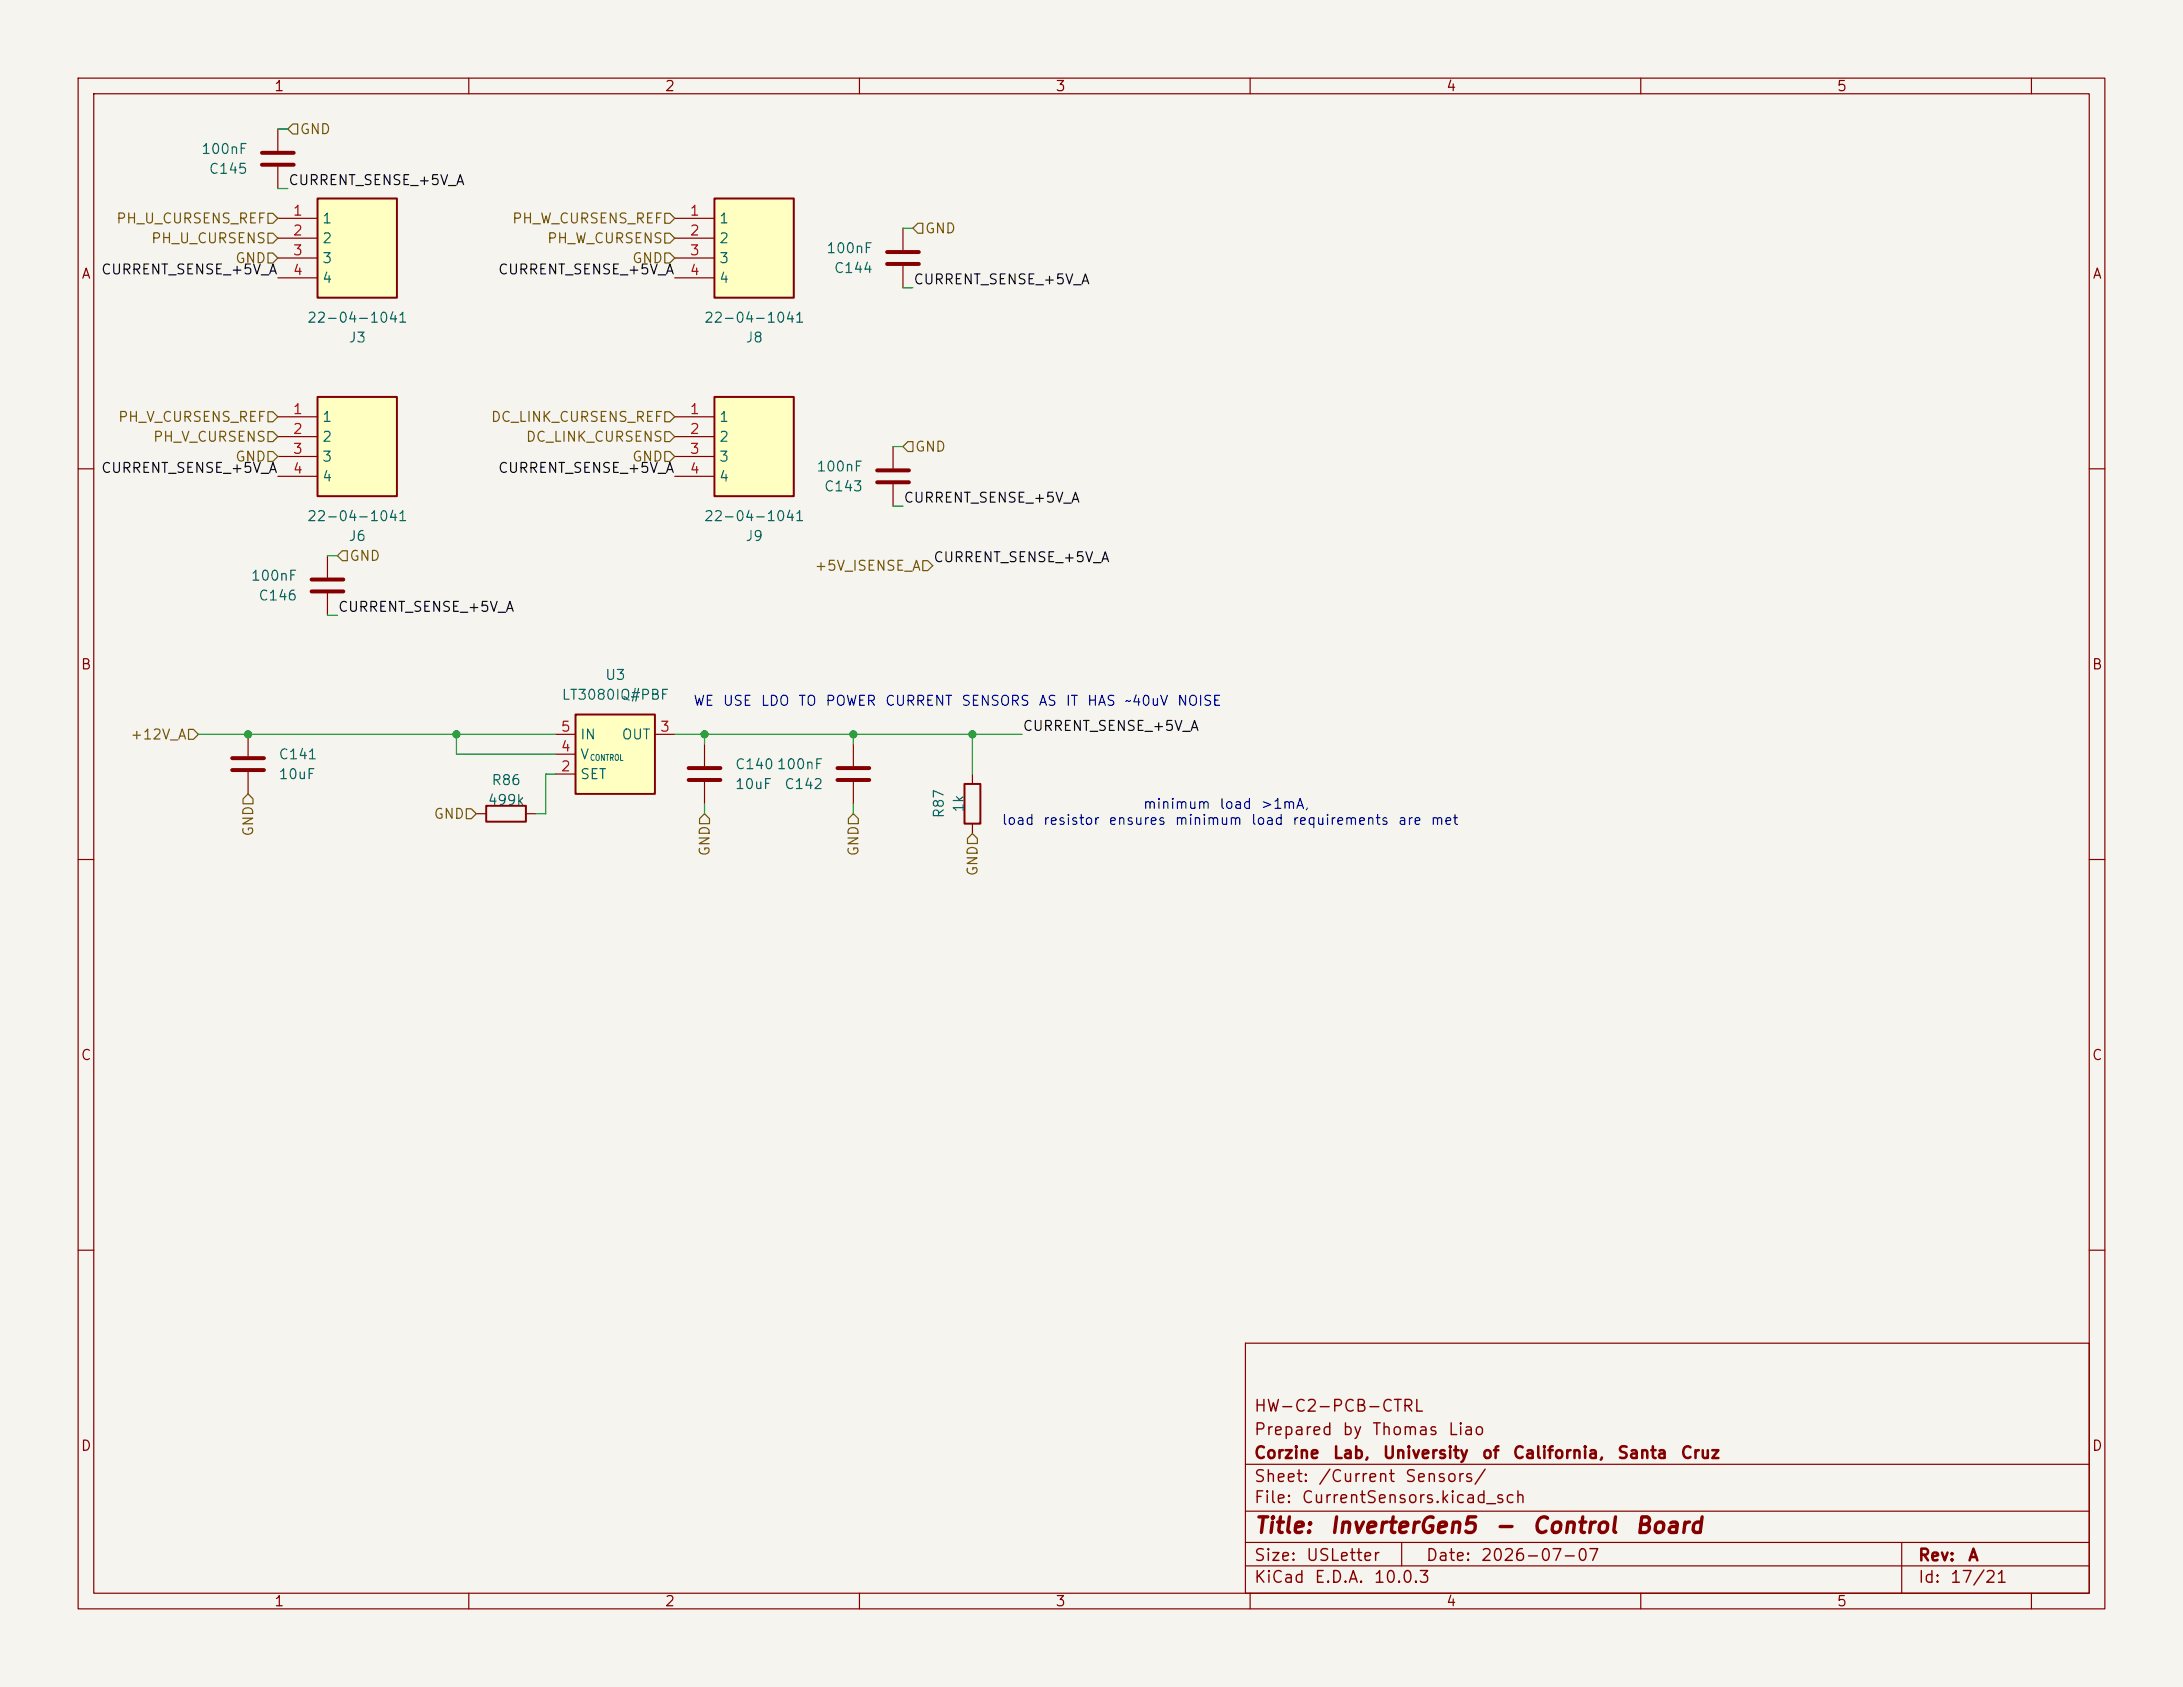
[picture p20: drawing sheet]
<svg xmlns="http://www.w3.org/2000/svg" width="279mm" height="216mm" viewBox="0 0 279 216" stroke-linecap="round" stroke-linejoin="round" font-family="sans-serif">
<defs><g id="words">
<g font-size="2" fill="#840000">
<text x="160.4" y="196.7">Title:</text>
<text x="170.1" y="196.7">InverterGen5</text>
<text x="191.2" y="196.7">-</text>
<text x="196" y="196.7">Control</text>
<text x="209.1" y="196.7">Board</text>
</g>
<g font-size="1.5" fill="#840000">
<text x="160.4" y="184">Prepared</text>
<text x="160.4" y="181">HW-C2-PCB-CTRL</text>
<text x="171.7" y="184">by</text>
<text x="175.5" y="184">Thomas</text>
<text x="185.2" y="184">Liao</text>
<text x="160.4" y="190">Sheet:</text>
<text x="160.4" y="187">Corzine</text>
<text x="168.6" y="190">/Current</text>
<text x="170.5" y="187">Lab,</text>
<text x="176.9" y="187">University</text>
<text x="179.7" y="190">Sensors/</text>
<text x="189.6" y="187">of</text>
<text x="193.5" y="187">California,</text>
<text x="206.9" y="187">Santa</text>
<text x="215" y="187">Cruz</text>
<text x="160.4" y="192.7">File:</text>
<text x="166.5" y="192.7">CurrentSensors.kicad_sch</text>
<text x="160.4" y="202.9">KiCad</text>
<text x="160.4" y="200.1">Size:</text>
<text x="167.1" y="200.1">USLetter</text>
<text x="168.1" y="202.9">E.D.A.</text>
<text x="175.7" y="202.9">10.0.3</text>
<text x="182.4" y="200.1">Date:</text>
<text x="189.4" y="200.1">2026-07-07</text>
<text x="245.4" y="200.1">Rev:</text>
<text x="245.4" y="202.9">Id:</text>
<text x="249.5" y="202.9">17/21</text>
<text x="251.8" y="200.1">A</text>
</g>
<g font-size="1.3" fill="#840000">
<text x="35" y="12">1</text>
<text x="85" y="12">2</text>
<text x="135" y="12">3</text>
<text x="185" y="12">4</text>
<text x="235" y="12">5</text>
<text x="10.3" y="36">A</text>
<text x="267.7" y="36">A</text>
<text x="10.3" y="86">B</text>
<text x="267.7" y="86">B</text>
<text x="10.3" y="136">C</text>
<text x="267.7" y="136">C</text>
<text x="10.3" y="186">D</text>
<text x="267.7" y="186">D</text>
<text x="35" y="205.9">1</text>
<text x="85" y="205.9">2</text>
<text x="135" y="205.9">3</text>
<text x="185" y="205.9">4</text>
<text x="235" y="205.9">5</text>
</g>
<g font-size="1.3" fill="#725600">
<text x="38.3" y="17.5">GND</text>
<text x="14.8" y="28.9">PH_U_CURSENS_REF</text>
<text x="65.5" y="28.9">PH_W_CURSENS_REF</text>
<text x="19.3" y="31.5">PH_U_CURSENS</text>
<text x="30" y="34">GND</text>
<text x="69.9" y="31.5">PH_W_CURSENS</text>
<text x="80.8" y="34">GND</text>
<text x="118.3" y="30.2">GND</text>
<text x="15" y="54.3">PH_V_CURSENS_REF</text>
<text x="19.5" y="56.9">PH_V_CURSENS</text>
<text x="30" y="59.4">GND</text>
<text x="62.7" y="54.3">DC_LINK_CURSENS_REF</text>
<text x="67.2" y="56.9">DC_LINK_CURSENS</text>
<text x="80.8" y="59.4">GND</text>
<text x="117" y="58.1">GND</text>
<text x="44.6" y="72.1">GND</text>
<text x="104.2" y="73.4">+5V_ISENSE_A</text>
<text x="16.6" y="95">+12V_A</text>
<text x="32.7" y="107.1" transform="rotate(-90 32.7 107.1)">GND</text>
<text x="55.4" y="105.1">GND</text>
<text x="91.1" y="109.7" transform="rotate(-90 91.1 109.7)">GND</text>
<text x="110.2" y="109.7" transform="rotate(-90 110.2 109.7)">GND</text>
<text x="125.4" y="112.2" transform="rotate(-90 125.4 112.2)">GND</text>
</g>
<g font-size="1.3" fill="#006464">
<text x="25.7" y="20">100nF</text>
<text x="26.6" y="22.6">C145</text>
<text x="41.1" y="28.9">1</text>
<text x="91.9" y="28.9">1</text>
<text x="41.1" y="31.5">2</text>
<text x="41.1" y="34">3</text>
<text x="91.9" y="31.5">2</text>
<text x="91.9" y="34">3</text>
<text x="105.7" y="32.7">100nF</text>
<text x="106.6" y="35.3">C144</text>
<text x="39.2" y="41.6">22-04-1041</text>
<text x="41.1" y="36.5">4</text>
<text x="90" y="41.6">22-04-1041</text>
<text x="91.9" y="36.5">4</text>
<text x="44.5" y="44.2">J3</text>
<text x="95.3" y="44.2">J8</text>
<text x="41.1" y="54.3">1</text>
<text x="41.1" y="56.9">2</text>
<text x="41.1" y="59.4">3</text>
<text x="91.9" y="54.3">1</text>
<text x="91.9" y="56.9">2</text>
<text x="91.9" y="59.4">3</text>
<text x="41.1" y="61.9">4</text>
<text x="91.9" y="61.9">4</text>
<text x="104.4" y="60.7">100nF</text>
<text x="105.4" y="63.2">C143</text>
<text x="39.2" y="67">22-04-1041</text>
<text x="44.5" y="69.6">J6</text>
<text x="90" y="67">22-04-1041</text>
<text x="95.3" y="69.6">J9</text>
<text x="32" y="74.6">100nF</text>
<text x="33" y="77.2">C146</text>
<text x="71.8" y="89.9">LT3080IQ#PBF</text>
<text x="77.4" y="87.3">U3</text>
<text x="74.2" y="95">IN</text>
<text x="79.5" y="95">OUT</text>
<text x="35.6" y="97.5">C141</text>
<text x="35.6" y="100">10uF</text>
<text x="62.8" y="100.8">R86</text>
<text x="74.2" y="100">SET</text>
<text x="74.2" y="97.5">V</text>
<text x="94" y="98.8">C140</text>
<text x="94" y="101.3">10uF</text>
<text x="99.3" y="98.8">100nF</text>
<text x="100.3" y="101.3">C142</text>
<text x="62.3" y="103.3">499k</text>
<text x="121.1" y="104.8" transform="rotate(-90 121.1 104.8)">R87</text>
<text x="123.7" y="104.1" transform="rotate(-90 123.7 104.1)">1k</text>
</g>
<g font-size="1.3" fill="#0f0f0f">
<text x="36.8" y="24">CURRENT_SENSE_+5V_A</text>
<text x="12.9" y="35.4">CURRENT_SENSE_+5V_A</text>
<text x="63.7" y="35.4">CURRENT_SENSE_+5V_A</text>
<text x="116.8" y="36.7">CURRENT_SENSE_+5V_A</text>
<text x="12.9" y="60.8">CURRENT_SENSE_+5V_A</text>
<text x="63.7" y="60.8">CURRENT_SENSE_+5V_A</text>
<text x="115.6" y="64.6">CURRENT_SENSE_+5V_A</text>
<text x="119.4" y="72.3">CURRENT_SENSE_+5V_A</text>
<text x="43.2" y="78.6">CURRENT_SENSE_+5V_A</text>
<text x="130.8" y="93.9">CURRENT_SENSE_+5V_A</text>
</g>
<g font-size="1.3" fill="#a90000">
<text x="37.4" y="27.9">1</text>
<text x="88.2" y="27.9">1</text>
<text x="37.4" y="30.5">2</text>
<text x="37.4" y="33">3</text>
<text x="37.4" y="35.5">4</text>
<text x="88.2" y="30.5">2</text>
<text x="88.2" y="33">3</text>
<text x="88.2" y="35.5">4</text>
<text x="37.4" y="53.3">1</text>
<text x="88.2" y="53.3">1</text>
<text x="37.4" y="55.9">2</text>
<text x="37.4" y="58.4">3</text>
<text x="88.2" y="55.9">2</text>
<text x="88.2" y="58.4">3</text>
<text x="37.4" y="60.9">4</text>
<text x="88.2" y="60.9">4</text>
<text x="71.7" y="94">5</text>
<text x="84.4" y="94">3</text>
<text x="71.7" y="99">2</text>
<text x="71.7" y="96.5">4</text>
</g>
<g font-size="1.3" fill="#0000c2">
<text x="88.7" y="90.6">WE</text>
<text x="92.4" y="90.6">USE</text>
<text x="97.3" y="90.6">LDO</text>
<text x="102.1" y="90.6">TO</text>
<text x="105.6" y="90.6">POWER</text>
<text x="113.2" y="90.6">CURRENT</text>
<text x="123" y="90.6">SENSORS</text>
<text x="132.8" y="90.6">AS</text>
<text x="136.3" y="90.6">IT</text>
<text x="139" y="90.6">HAS</text>
<text x="143.8" y="90.6">~40uV</text>
<text x="150.6" y="90.6">NOISE</text>
<text x="128.1" y="105.9">load</text>
<text x="133.4" y="105.9">resistor</text>
<text x="141.8" y="105.9">ensures</text>
<text x="146.2" y="103.8">minimum</text>
<text x="150.3" y="105.9">minimum</text>
<text x="156" y="103.8">load</text>
<text x="160" y="105.9">load</text>
<text x="161.3" y="103.8">&gt;1mA,</text>
<text x="165.3" y="105.9">requirements</text>
<text x="178.8" y="105.9">are</text>
<text x="183" y="105.9">met</text>
</g>
<text font-size=".8" fill="#006464" x="75.5" y="97.5">CONTROL</text>
</g></defs>
<path d="M0 0h279.4v215.9h-279.4z" fill="#f5f4ef" stroke="#f5f4ef" stroke-width=".13"/>
<g fill="none" stroke="#840000" stroke-width=".15">
<path d="M10 10h259.4v195.9h-259.4zM12 12h255.4v191.9h-255.4zM60 10v2M110 10v2M160 10v2M210 10v2M260 10v2M10 60h2M267.4 60h2M10 110h2M267.4 110h2M10 160h2"/>
<path d="M159.4 171.9h108v32h-108zM267.4 160h2M159.4 197.4h108M159.4 193.4h108M159.4 187.4h108M179.4 197.4v3M243.4 197.4v6.5M60 203.9v2M110 203.9v2M159.4 200.4h108M160 203.9v2M210 203.9v2"/>
<path d="M260 203.9v2"/>
</g>
<path d="M40.6 25.4h10.2v12.7h-10.2z" fill="#ffffc2"/>
<path d="M40.6 25.4h10.2v12.7h-10.2z" fill="none" stroke="#840000" stroke-width=".25"/>
<path d="M35.6 27.9h5M35.6 30.5h5M35.6 33h5M35.6 35.6h5" fill="none" stroke="#840000" stroke-width=".15"/>
<path d="M73.7 91.4h10.1v10.2h-10.1z" fill="#ffffc2"/>
<path d="M73.7 91.4h10.1v10.2h-10.1zM62.2 103.1h5.1v2.1h-5.1z" fill="none" stroke="#840000" stroke-width=".25"/>
<g fill="none" stroke="#840000" stroke-width=".15">
<path d="M35.6 16.5v2.8M35.6 21.3v2.8M115.6 29.2v2.8M115.6 34v2.8M71.1 99.1h2.6M71.1 94h2.6M71.1 96.5h2.6M83.8 94h2.6M90.2 95.3v2.7M109.2 95.3v2.7M61 104.1h1.2M67.3 104.1h1.3"/>
<path d="M90.2 100.1v2.8M109.2 100.1v2.8"/>
</g>
<path d="M33.5 19.6h4.1M33.5 21.1h4.1M113.5 33.8h4.1M113.5 32.3h4.1M88.1 99.8h4.1M88.1 98.3h4.1M107.2 99.8h4.1M107.2 98.3h4.1" fill="none" stroke="#840000" stroke-width=".51"/>
<path d="M91.4 50.8h10.2v12.7h-10.2z" fill="#ffffc2"/>
<path d="M91.4 50.8h10.2v12.7h-10.2z" fill="none" stroke="#840000" stroke-width=".25"/>
<path d="M86.4 53.3h5M86.4 55.9h5M86.4 58.4h5M114.3 57.2v2.7M86.4 61h5M114.3 62v2.8M31.7 94v2.8M31.7 98.8v2.8" fill="none" stroke="#840000" stroke-width=".15"/>
<path d="M112.3 61.7h4M112.3 60.2h4M29.7 97h4.1M29.7 98.6h4.1" fill="none" stroke="#840000" stroke-width=".51"/>
<path d="M91.4 25.4h10.2v12.7h-10.2z" fill="#ffffc2"/>
<path d="M91.4 25.4h10.2v12.7h-10.2zM123.4 100.3h2.1v5.1h-2.1z" fill="none" stroke="#840000" stroke-width=".25"/>
<path d="M86.4 27.9h5M86.4 30.5h5M86.4 33h5M86.4 35.6h5M41.9 71.1v2.8M41.9 75.9v2.8M124.5 99.1v1.2M124.5 105.4v1.3" fill="none" stroke="#840000" stroke-width=".15"/>
<path d="M39.9 75.7h4M39.9 74.2h4" fill="none" stroke="#840000" stroke-width=".51"/>
<path d="M40.6 50.8h10.2v12.7h-10.2z" fill="#ffffc2"/>
<path d="M40.6 50.8h10.2v12.7h-10.2z" fill="none" stroke="#840000" stroke-width=".25"/>
<path d="M35.6 53.3h5M35.6 55.9h5M35.6 58.4h5M35.6 61h5" fill="none" stroke="#840000" stroke-width=".15"/>
<g fill="none" stroke="#725600" stroke-width=".15">
<path d="M36.8 16.5l.7-.6h.6v1.2h-.6zM34.3 32.4h.6l.7 .6-.7 .7h-.6zM34.3 29.8h.6l.7 .7-.7 .6h-.6zM34.3 27.3h.6l.7 .6-.7 .7h-.6zM85.1 32.4h.6l.7 .6-.7 .7h-.6zM85.1 27.3h.6l.7 .6-.7 .7h-.6zM85.1 29.8h.6l.7 .7-.7 .6h-.6zM117.5 28.6h.6v1.2h-.6l-.7-.6zM34.3 52.7h.6l.7 .6-.7 .7h-.6zM34.3 57.8h.6l.7 .6-.7 .7h-.6zM34.3 55.2h.6l.7 .7-.7 .6h-.6zM85.1 55.2h.6l.7 .7-.7 .6h-.6z"/>
<path d="M85.1 52.7h.6l.7 .6-.7 .7h-.6zM85.1 57.8h.6l.7 .6-.7 .7h-.6zM116.2 56.5h.6v1.3h-.6l-.6-.6zM43.8 70.5h.6v1.3h-.6l-.6-.7zM118.1 71.8h.6l.7 .6-.7 .6h-.6zM24.1 93.3h.7l.6 .7-.6 .6h-.7zM31.7 101.6l.7 .6v.7h-1.3v-.7zM59.7 103.5h.6l.7 .6-.7 .7h-.6zM90.2 104.1l.6 .7v.6h-1.3v-.6zM109.2 104.1l.7 .7v.6h-1.3v-.6zM123.8 107.3l.7-.6 .6 .6v.7h-1.3z"/>
</g>
<g fill="none" stroke="#009600" stroke-width=".15">
<path d="M35.6 16.5h1.2M35.6 24.1h1.2M115.6 36.8h1.2M115.6 29.2h1.2M114.3 57.2h1.3M41.9 71.1h1.3M41.9 78.7h1.3M114.3 64.8h1.3M25.4 94h45.7M58.4 94v2.5h12.7M71.1 99.1h-1.3v5h-1.2M86.4 94h44.4"/>
<path d="M90.2 94v1.3M109.2 94v1.3M124.5 94v5.1M90.2 102.9v1.2M109.2 102.9v1.2"/>
</g>
<g fill="#009600" stroke="#009600" stroke-width=".13">
<circle cx="124.5" cy="94" r=".46"/>
<circle cx="90.2" cy="94" r=".46"/>
<circle cx="109.2" cy="94" r=".46"/>
<circle cx="58.4" cy="94" r=".46"/>
<circle cx="31.7" cy="94" r=".46"/>
</g>
<use href="#words"/>
</svg>
